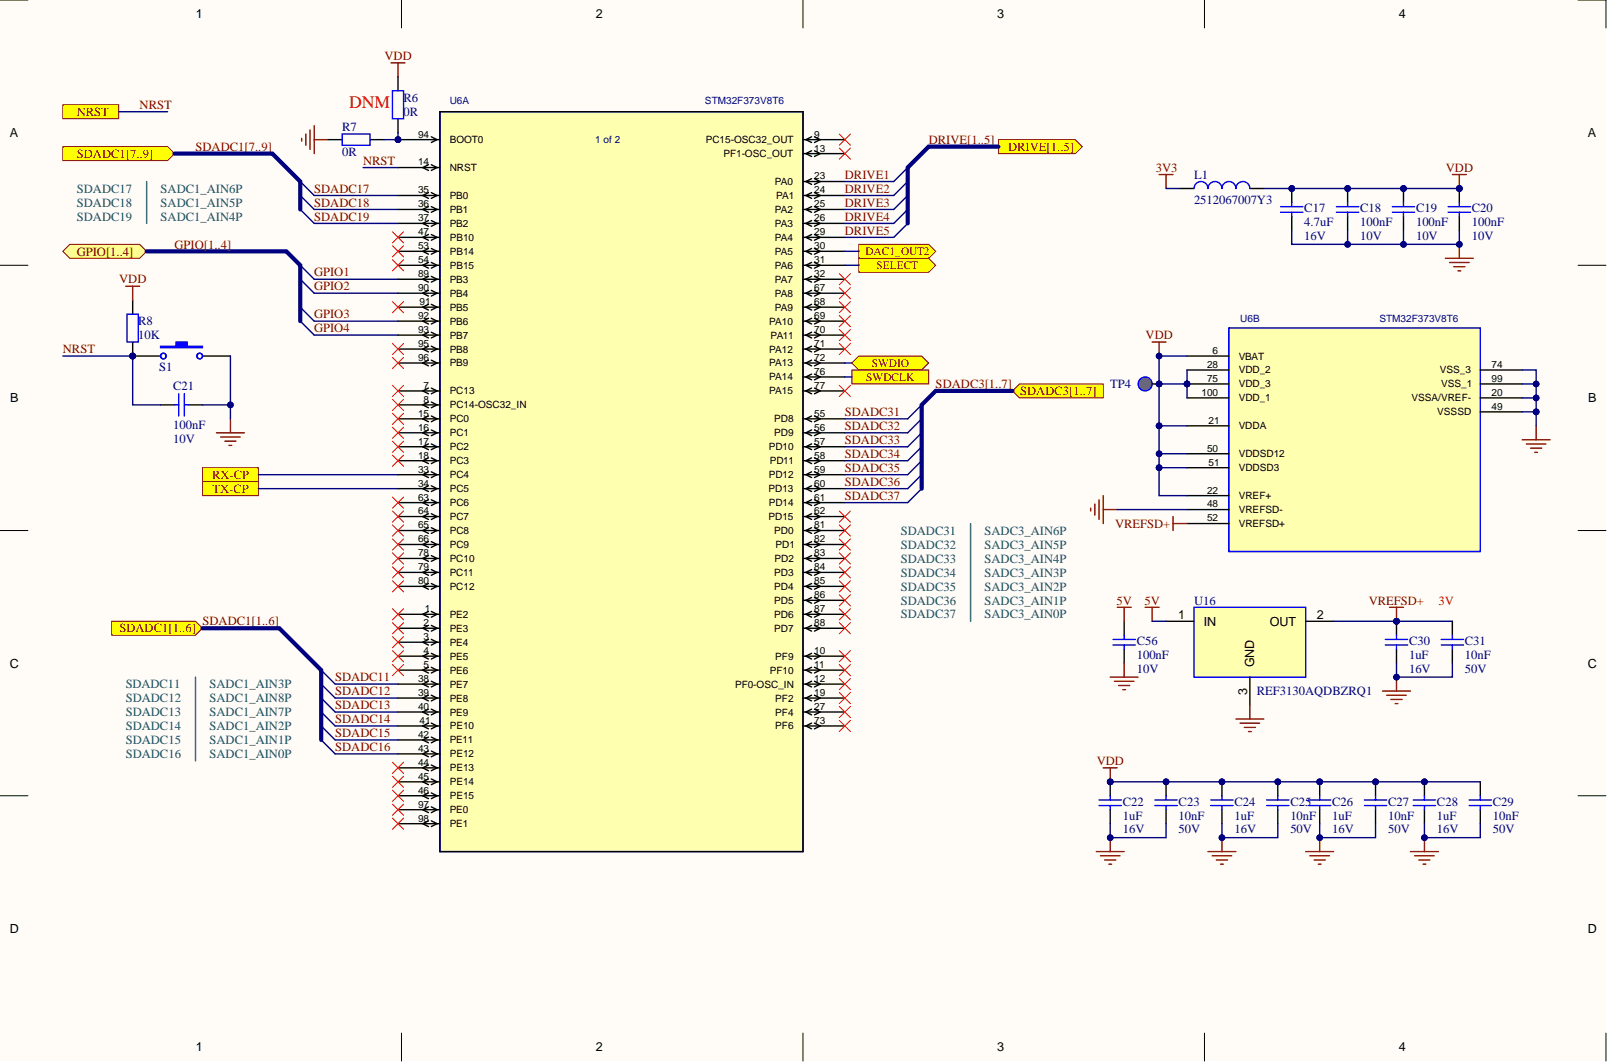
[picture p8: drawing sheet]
<svg xmlns="http://www.w3.org/2000/svg" width="292mm" height="193mm" viewBox="0 0 292 193" stroke-linecap="round" stroke-linejoin="round" font-family="sans-serif">
<defs><g id="words">
<text font-size="3.2" fill="#f00" x="63.5" y="19.6">DNM</text>
<g font-size="2.3">
<text x="35.6" y="3.3">1</text>
<text x="108.3" y="3.3">2</text>
<text x="181.3" y="3.3">3</text>
<text x="254.3" y="3.3">4</text>
<text x="1.8" y="24.9">A</text>
<text x="288.6" y="24.9">A</text>
<text x="1.9" y="73.1">B</text>
<text x="288.7" y="73.1">B</text>
<text x="214.2" y="112.4">1</text>
<text x="218.8" y="113.7">IN</text>
<text x="230.8" y="113.7">OUT</text>
<text x="239.4" y="112.4">2</text>
<text x="1.8" y="121.3">C</text>
<text x="228" y="121.3" transform="rotate(-90 228 121.3)">GND</text>
<text x="288.6" y="121.3">C</text>
<text x="226.7" y="126.2" transform="rotate(-90 226.7 126.2)">3</text>
<text x="1.8" y="169.5">D</text>
<text x="288.6" y="169.5">D</text>
<text x="35.6" y="191.1">1</text>
<text x="108.3" y="191.1">2</text>
<text x="181.3" y="191.1">3</text>
<text x="254.3" y="191.1">4</text>
</g>
<g font-size="2.3" fill="#800000">
<text x="69.9" y="10.9">VDD</text>
<text x="14" y="21.1">NRST</text>
<text x="25.4" y="19.8">NRST</text>
<text x="14" y="28.7">SDADC1[7..9]</text>
<text x="35.5" y="27.4">SDADC1[7..9]</text>
<text x="66" y="29.9">NRST</text>
<text x="168.8" y="26.1">DRIVE[1..5]</text>
<text x="183.2" y="27.4">DRIVE[1..5]</text>
<text x="57.1" y="35">SDADC17</text>
<text x="153.6" y="35">DRIVE2</text>
<text x="153.6" y="32.5">DRIVE1</text>
<text x="210.1" y="31.2">3V3</text>
<text x="262.8" y="31.2">VDD</text>
<text x="57.1" y="40.1">SDADC19</text>
<text x="57.1" y="37.6">SDADC18</text>
<text x="153.6" y="37.6">DRIVE3</text>
<text x="153.6" y="40.1">DRIVE4</text>
<text x="14" y="46.4">GPIO[1..4]</text>
<text x="31.7" y="45.2">GPIO[1..4]</text>
<text x="153.6" y="42.6">DRIVE5</text>
<text x="21.7" y="51.5">VDD</text>
<text x="57.1" y="52.8">GPIO2</text>
<text x="57.1" y="50.2">GPIO1</text>
<text x="57.1" y="57.8">GPIO3</text>
<text x="11.4" y="64.2">NRST</text>
<text x="57.1" y="60.4">GPIO4</text>
<text x="208.2" y="61.6">VDD</text>
<text x="170.1" y="70.5">SDADC3[1..7]</text>
<text x="185.4" y="71.8">SDADC3[1..7]</text>
<text x="153.6" y="75.6">SDADC31</text>
<text x="153.6" y="78.1">SDADC32</text>
<text x="153.6" y="80.7">SDADC33</text>
<text x="153.6" y="83.2">SDADC34</text>
<text x="38.5" y="87">RX-CP</text>
<text x="38.6" y="89.6">TX-CP</text>
<text x="153.6" y="85.7">SDADC35</text>
<text x="153.6" y="88.3">SDADC36</text>
<text x="153.6" y="90.8">SDADC37</text>
<text x="202.7" y="95.9">VREFSD+</text>
<text x="36.8" y="113.6">SDADC1[1..6]</text>
<text x="202.9" y="109.8">5V</text>
<text x="208" y="109.8">5V</text>
<text x="248.8" y="109.8">VREFSD+</text>
<text x="21.7" y="114.9">SDADC1[1..6]</text>
<text x="60.9" y="123.8">SDADC11</text>
<text x="60.9" y="131.4">SDADC14</text>
<text x="60.9" y="128.9">SDADC13</text>
<text x="60.9" y="126.3">SDADC12</text>
<text x="60.9" y="136.5">SDADC16</text>
<text x="60.9" y="133.9">SDADC15</text>
<text x="199.3" y="139">VDD</text>
</g>
<g font-size="2.3" fill="#000080">
<text x="62.2" y="23.9">R7</text>
<text x="73.4" y="21.1">0R</text>
<text x="73.4" y="18.5">R6</text>
<text x="62.2" y="28.4">0R</text>
<text x="217" y="32.5">L1</text>
<text x="217" y="37">2512067007Y3</text>
<text x="237.1" y="41.1">4.7uF</text>
<text x="237.1" y="38.6">C17</text>
<text x="247.2" y="41.1">100nF</text>
<text x="247.2" y="38.6">C18</text>
<text x="257.4" y="41.1">100nF</text>
<text x="257.4" y="38.6">C19</text>
<text x="267.5" y="41.1">100nF</text>
<text x="267.5" y="38.6">C20</text>
<text x="237.1" y="43.6">16V</text>
<text x="247.2" y="43.6">10V</text>
<text x="257.4" y="43.6">10V</text>
<text x="267.5" y="43.6">10V</text>
<text x="25.1" y="59.1">R8</text>
<text x="25.1" y="61.6">10K</text>
<text x="28.9" y="67.5">S1</text>
<text x="31.5" y="70.8">C21</text>
<text x="201.8" y="70.5">TP4</text>
<text x="31.5" y="77.9">100nF</text>
<text x="31.5" y="80.4">10V</text>
<text x="217" y="109.8">U16</text>
<text x="206.6" y="119.7">100nF</text>
<text x="206.6" y="117.2">C56</text>
<text x="256.1" y="119.7">1uF</text>
<text x="256.1" y="117.2">C30</text>
<text x="266.3" y="119.7">10nF</text>
<text x="266.3" y="117.2">C31</text>
<text x="206.6" y="122.3">10V</text>
<text x="256.1" y="122.3">16V</text>
<text x="266.3" y="122.3">50V</text>
<text x="228.5" y="126.3">REF3130AQDBZRQ1</text>
<text x="204.1" y="148.9">1uF</text>
<text x="204.1" y="146.4">C22</text>
<text x="214.2" y="148.9">10nF</text>
<text x="214.2" y="146.4">C23</text>
<text x="224.4" y="148.9">1uF</text>
<text x="224.4" y="146.4">C24</text>
<text x="234.5" y="148.9">10nF</text>
<text x="234.5" y="146.4">C25</text>
<text x="242.2" y="148.9">1uF</text>
<text x="242.2" y="146.4">C26</text>
<text x="252.3" y="148.9">10nF</text>
<text x="252.3" y="146.4">C27</text>
<text x="261.2" y="148.9">1uF</text>
<text x="261.2" y="146.4">C28</text>
<text x="271.4" y="148.9">10nF</text>
<text x="271.4" y="146.4">C29</text>
<text x="204.1" y="151.4">16V</text>
<text x="214.2" y="151.4">50V</text>
<text x="224.4" y="151.4">16V</text>
<text x="234.5" y="151.4">50V</text>
<text x="242.2" y="151.4">16V</text>
<text x="252.3" y="151.4">50V</text>
<text x="261.2" y="151.4">16V</text>
<text x="271.4" y="151.4">50V</text>
</g>
<g font-size="2.3" fill="#134f5c">
<text x="14" y="35">SDADC17</text>
<text x="29.2" y="35">SADC1_AIN6P</text>
<text x="14" y="37.6">SDADC18</text>
<text x="14" y="40.1">SDADC19</text>
<text x="29.2" y="37.6">SADC1_AIN5P</text>
<text x="29.2" y="40.1">SADC1_AIN4P</text>
<text x="163.7" y="97.2">SDADC31</text>
<text x="163.7" y="99.7">SDADC32</text>
<text x="179" y="97.2">SADC3_AIN6P</text>
<text x="179" y="99.7">SADC3_AIN5P</text>
<text x="163.7" y="102.2">SDADC33</text>
<text x="163.7" y="104.8">SDADC34</text>
<text x="163.7" y="107.3">SDADC35</text>
<text x="179" y="102.2">SADC3_AIN4P</text>
<text x="179" y="104.8">SADC3_AIN3P</text>
<text x="179" y="107.3">SADC3_AIN2P</text>
<text x="163.7" y="109.8">SDADC36</text>
<text x="163.7" y="112.4">SDADC37</text>
<text x="179" y="109.8">SADC3_AIN1P</text>
<text x="179" y="112.4">SADC3_AIN0P</text>
<text x="22.8" y="125.1">SDADC11</text>
<text x="38.1" y="125.1">SADC1_AIN3P</text>
<text x="22.8" y="127.6">SDADC12</text>
<text x="22.8" y="130.1">SDADC13</text>
<text x="38.1" y="127.6">SADC1_AIN8P</text>
<text x="38.1" y="130.1">SADC1_AIN7P</text>
<text x="22.8" y="132.7">SDADC14</text>
<text x="22.8" y="135.2">SDADC15</text>
<text x="22.8" y="137.7">SDADC16</text>
<text x="38.1" y="132.7">SADC1_AIN2P</text>
<text x="38.1" y="135.2">SADC1_AIN1P</text>
<text x="38.1" y="137.7">SADC1_AIN0P</text>
</g>
<text font-size="2.3" fill="#f00" x="261.5" y="109.8">3V</text>
<g font-size="2.1" fill="#800000">
<text x="157.3" y="46.3">DAC1_OUT2</text>
<text x="159.3" y="48.9">SELECT</text>
<text x="157.5" y="69.2">SWDCLK</text>
<text x="158.5" y="66.6">SWDIO</text>
</g>
<g font-size="1.8" fill="#000080">
<text x="81.7" y="18.9">U6A</text>
<text x="128.1" y="18.9">STM32F373V8T6</text>
<text x="108.2" y="26">1 of 2</text>
<text x="225.4" y="58.5">U6B</text>
<text x="250.7" y="58.5">STM32F373V8T6</text>
</g>
<g font-size="1.8">
<text x="76" y="25">94</text>
<text x="81.7" y="26">BOOT0</text>
<text x="128.3" y="26">PC15-OSC32_OUT</text>
<text x="131.5" y="28.5">PF1-OSC_OUT</text>
<text x="148" y="27.5">13</text>
<text x="148" y="25">9</text>
<text x="76" y="35.1">35</text>
<text x="76" y="30.1">14</text>
<text x="81.7" y="31.1">NRST</text>
<text x="140.8" y="33.6">PA0</text>
<text x="148" y="35.1">24</text>
<text x="148" y="32.6">23</text>
<text x="76" y="40.2">37</text>
<text x="76" y="37.7">36</text>
<text x="81.7" y="41.2">PB2</text>
<text x="81.7" y="38.7">PB1</text>
<text x="81.7" y="36.2">PB0</text>
<text x="140.8" y="41.2">PA3</text>
<text x="140.8" y="38.7">PA2</text>
<text x="141.1" y="36.2">PA1</text>
<text x="148" y="40.2">26</text>
<text x="148" y="37.7">25</text>
<text x="76" y="47.8">54</text>
<text x="76" y="45.3">53</text>
<text x="76" y="42.8">47</text>
<text x="81.7" y="46.3">PB14</text>
<text x="81.7" y="43.8">PB10</text>
<text x="140.8" y="46.3">PA5</text>
<text x="140.8" y="43.8">PA4</text>
<text x="148" y="47.8">31</text>
<text x="148" y="45.3">30</text>
<text x="148" y="42.8">29</text>
<text x="76" y="52.9">90</text>
<text x="76" y="50.4">89</text>
<text x="81.7" y="53.9">PB4</text>
<text x="81.7" y="51.4">PB3</text>
<text x="81.7" y="48.8">PB15</text>
<text x="140.8" y="53.9">PA8</text>
<text x="140.8" y="51.4">PA7</text>
<text x="140.8" y="48.8">PA6</text>
<text x="148" y="52.9">67</text>
<text x="148" y="50.4">32</text>
<text x="76" y="58">92</text>
<text x="76.2" y="55.4">91</text>
<text x="81.7" y="59">PB6</text>
<text x="81.7" y="56.4">PB5</text>
<text x="139.8" y="59">PA10</text>
<text x="140.8" y="56.4">PA9</text>
<text x="148" y="58">69</text>
<text x="148" y="55.4">68</text>
<text x="76" y="65.6">96</text>
<text x="76" y="63">95</text>
<text x="76" y="60.5">93</text>
<text x="81.7" y="64.1">PB8</text>
<text x="81.7" y="61.5">PB7</text>
<text x="139.8" y="64.1">PA12</text>
<text x="140.1" y="61.5">PA11</text>
<text x="148" y="65.6">72</text>
<text x="148" y="63">71</text>
<text x="148" y="60.5">70</text>
<text x="220.4" y="64.3">6</text>
<text x="225.2" y="65.3">VBAT</text>
<text x="77" y="70.7">7</text>
<text x="81.7" y="71.7">PC13</text>
<text x="81.7" y="66.6">PB9</text>
<text x="139.8" y="71.7">PA15</text>
<text x="139.8" y="69.1">PA14</text>
<text x="139.8" y="66.6">PA13</text>
<text x="148" y="70.7">77</text>
<text x="148" y="68.1">76</text>
<text x="218.4" y="71.9">100</text>
<text x="219.4" y="69.4">75</text>
<text x="219.4" y="66.8">28</text>
<text x="225.2" y="70.4">VDD_3</text>
<text x="225.2" y="67.9">VDD_2</text>
<text x="261.7" y="67.9">VSS_3</text>
<text x="262" y="70.4">VSS_1</text>
<text x="271.1" y="71.9">20</text>
<text x="271.1" y="69.4">99</text>
<text x="271.1" y="66.8">74</text>
<text x="76" y="75.7">15</text>
<text x="77" y="73.2">8</text>
<text x="81.7" y="76.7">PC0</text>
<text x="81.7" y="74.2">PC14-OSC32_IN</text>
<text x="140.7" y="76.7">PD8</text>
<text x="148" y="75.7">55</text>
<text x="219.7" y="77">21</text>
<text x="225.2" y="72.9">VDD_1</text>
<text x="256.5" y="72.9">VSSA/VREF-</text>
<text x="261.2" y="75.5">VSSSD</text>
<text x="271.1" y="74.5">49</text>
<text x="76" y="83.3">18</text>
<text x="76" y="80.8">17</text>
<text x="76" y="78.3">16</text>
<text x="81.7" y="81.8">PC2</text>
<text x="81.7" y="79.3">PC1</text>
<text x="139.7" y="81.8">PD10</text>
<text x="140.7" y="79.3">PD9</text>
<text x="148" y="83.3">58</text>
<text x="148" y="80.8">57</text>
<text x="148" y="78.3">56</text>
<text x="219.4" y="82.1">50</text>
<text x="225.2" y="83.1">VDDSD12</text>
<text x="225.2" y="78">VDDA</text>
<text x="76" y="88.4">34</text>
<text x="76" y="85.9">33</text>
<text x="81.7" y="89.4">PC5</text>
<text x="81.7" y="86.9">PC4</text>
<text x="81.7" y="84.4">PC3</text>
<text x="139.7" y="89.4">PD13</text>
<text x="139.7" y="86.9">PD12</text>
<text x="139.9" y="84.4">PD11</text>
<text x="148" y="88.4">60</text>
<text x="148" y="85.9">59</text>
<text x="219.4" y="89.7">22</text>
<text x="219.7" y="84.6">51</text>
<text x="225.2" y="85.6">VDDSD3</text>
<text x="76" y="93.5">64</text>
<text x="76" y="90.9">63</text>
<text x="81.7" y="94.5">PC7</text>
<text x="81.7" y="92">PC6</text>
<text x="139.7" y="94.5">PD15</text>
<text x="139.7" y="92">PD14</text>
<text x="148" y="93.5">62</text>
<text x="148" y="90.9">61</text>
<text x="219.4" y="94.8">52</text>
<text x="219.4" y="92.2">48</text>
<text x="225.2" y="95.8">VREFSD+</text>
<text x="225.2" y="93.2">VREFSD-</text>
<text x="225.2" y="90.7">VREF+</text>
<text x="76" y="101.1">78</text>
<text x="76" y="98.6">66</text>
<text x="76" y="96">65</text>
<text x="81.7" y="99.6">PC9</text>
<text x="81.7" y="97">PC8</text>
<text x="140.7" y="97">PD0</text>
<text x="141" y="99.6">PD1</text>
<text x="148" y="101.1">83</text>
<text x="148" y="98.6">82</text>
<text x="148" y="96">81</text>
<text x="76" y="106.2">80</text>
<text x="76" y="103.6">79</text>
<text x="81.7" y="107.2">PC12</text>
<text x="81.7" y="104.6">PC11</text>
<text x="81.7" y="102.1">PC10</text>
<text x="140.7" y="107.2">PD4</text>
<text x="140.7" y="104.6">PD3</text>
<text x="140.8" y="102.1">PD2</text>
<text x="148" y="106.2">85</text>
<text x="148" y="103.6">84</text>
<text x="77" y="113.8">2</text>
<text x="77.3" y="111.2">1</text>
<text x="81.7" y="112.3">PE2</text>
<text x="140.7" y="112.3">PD6</text>
<text x="140.7" y="109.7">PD5</text>
<text x="148" y="113.8">88</text>
<text x="148" y="111.2">87</text>
<text x="148" y="108.7">86</text>
<text x="77" y="118.8">4</text>
<text x="77" y="116.3">3</text>
<text x="81.7" y="119.9">PE5</text>
<text x="81.7" y="117.3">PE4</text>
<text x="81.7" y="114.8">PE3</text>
<text x="140.7" y="114.8">PD7</text>
<text x="140.9" y="119.9">PF9</text>
<text x="148" y="118.8">10</text>
<text x="76" y="123.9">38</text>
<text x="77" y="121.4">5</text>
<text x="81.7" y="124.9">PE7</text>
<text x="81.7" y="122.4">PE6</text>
<text x="133.6" y="124.9">PF0-OSC_IN</text>
<text x="139.9" y="122.4">PF10</text>
<text x="148" y="123.9">12</text>
<text x="148" y="121.4">11</text>
<text x="76" y="129">40</text>
<text x="76" y="126.5">39</text>
<text x="76.2" y="131.5">41</text>
<text x="81.7" y="130">PE9</text>
<text x="81.7" y="127.5">PE8</text>
<text x="140.9" y="130">PF4</text>
<text x="140.9" y="127.5">PF2</text>
<text x="148" y="131.5">73</text>
<text x="148" y="129">27</text>
<text x="148" y="126.5">19</text>
<text x="76" y="136.6">43</text>
<text x="76" y="134.1">42</text>
<text x="81.7" y="137.6">PE12</text>
<text x="81.7" y="135.1">PE11</text>
<text x="81.7" y="132.5">PE10</text>
<text x="140.9" y="132.5">PF6</text>
<text x="76" y="141.7">45</text>
<text x="76" y="139.1">44</text>
<text x="81.7" y="142.7">PE14</text>
<text x="81.7" y="140.2">PE13</text>
<text x="76" y="149.3">98</text>
<text x="76" y="146.8">97</text>
<text x="76" y="144.2">46</text>
<text x="81.7" y="147.8">PE0</text>
<text x="81.7" y="145.2">PE15</text>
<text x="81.7" y="150.3">PE1</text>
</g>
</g></defs>
<g fill="#fffcf8">
<path d="M0 0h291.9v192.8h-291.9z" fill-rule="evenodd"/>
<path d="M5.1 5.1h281.7v182.6h-281.7z" fill-rule="evenodd"/>
</g>
<g fill="none" stroke="#000" stroke-width=".18">
<path d="M0 0h5.1M73 0v5.1M146 0v5.1M218.9 0v5.1M286.8 0h5.1v5.1M0 48.2h5.1M286.8 48.2h5.1M0 96.4h5.1M286.8 96.4h5.1M0 144.6h5.1M286.8 144.6h5.1M73 187.7v5.1"/>
<path d="M146 187.7v5.1M218.9 187.7v5.1M291.9 187.7v5.1"/>
</g>
<circle cx="72.3" cy="25.4" r=".51" fill="#000080"/>
<circle cx="72.3" cy="25.4" r=".51" fill="none" stroke="#000080" stroke-width=".18"/>
<path d="M80 20.3h66v134.4h-66z" fill-rule="evenodd" fill="#ffffb0"/>
<path d="M80 20.3h66v134.4h-66z" fill="none" stroke="#00f" stroke-width=".25"/>
<g fill="none" stroke="#000" stroke-width=".25">
<path d="M72.3 38.1h7.7M72.3 35.5h7.7M72.3 25.4h7.7M72.3 30.4h7.7M77.9 37.5l-1.1 .6 1.1 .5M77.9 35l-1.1 .5 1.1 .5M77.9 29.9l-1.1 .5 1.1 .6M78.4 37.5l1 .6-1 .5M78.4 35l1 .5-1 .5M78.4 29.9l1 .5-1 .6M78.4 24.9l1 .5-1 .5M146 38.1h7.6"/>
<path d="M146 35.5h7.6M146 33h7.6M146 27.9h7.6M146 25.4h7.6M147.5 37.5l-1 .6 1 .5M147.5 35l-1 .5 1 .5M147.5 32.5l-1 .5 1 .5M147.5 27.4l-1 .5 1 .5M147.5 24.9l-1 .5 1 .5M148 37.5l1.1 .6-1.1 .5M148 35l1.1 .5-1.1 .5M148 32.5l1.1 .5-1.1 .5"/>
<path d="M148 27.4l1.1 .5-1.1 .5M148 24.9l1.1 .5-1.1 .5M72.3 58.4h7.7M72.3 55.8h7.7M72.3 53.3h7.7M72.3 50.7h7.7M72.3 48.2h7.7M72.3 45.7h7.7M72.3 43.1h7.7M72.3 40.6h7.7M77.9 57.8l-1.1 .6 1.1 .5M77.9 55.3l-1.1 .5 1.1 .5"/>
<path d="M77.9 52.8l-1.1 .5 1.1 .5M77.9 50.2l-1.1 .5 1.1 .6M77.9 47.7l-1.1 .5 1.1 .5M77.9 45.1l-1.1 .6 1.1 .5M77.9 42.6l-1.1 .5 1.1 .6M77.9 40.1l-1.1 .5 1.1 .5M78.4 57.8l1 .6-1 .5M78.4 55.3l1 .5-1 .5M78.4 52.8l1 .5-1 .5M78.4 50.2l1 .5-1 .6M78.4 47.7l1 .5-1 .5M78.4 45.1l1 .6-1 .5"/>
<path d="M78.4 42.6l1 .5-1 .6M78.4 40.1l1 .5-1 .5M146 58.4h7.6M146 55.8h7.6M146 53.3h7.6M146 50.7h7.6M146 48.2h7.6M146 45.7h7.6M146 43.1h7.6M146 40.6h7.6M147.5 57.8l-1 .6 1 .5M147.5 55.3l-1 .5 1 .5"/>
<path d="M147.5 52.8l-1 .5 1 .5M147.5 50.2l-1 .5 1 .6M147.5 47.7l-1 .5 1 .5M147.5 45.1l-1 .6 1 .5M147.5 42.6l-1 .5 1 .6M147.5 40.1l-1 .5 1 .5M148 57.8l1.1 .6-1.1 .5M148 55.3l1.1 .5-1.1 .5M148 52.8l1.1 .5-1.1 .5M148 50.2l1.1 .5-1.1 .6M148 47.7l1.1 .5-1.1 .5M148 45.1l1.1 .6-1.1 .5"/>
<path d="M148 42.6l1.1 .5-1.1 .6M148 40.1l1.1 .5-1.1 .5M72.3 78.6h7.7M72.3 76.1h7.7M72.3 71h7.7M72.3 66h7.7M72.3 63.4h7.7M72.3 60.9h7.7M72.3 73.6h7.7M77.9 78.1l-1.1 .5 1.1 .6M77.9 75.6l-1.1 .5 1.1 .5M77.9 73.1l-1.1 .5 1.1 .5"/>
<path d="M77.9 70.5l-1.1 .5 1.1 .6M77.9 65.4l-1.1 .6 1.1 .5M77.9 62.9l-1.1 .5 1.1 .5M77.9 60.4l-1.1 .5 1.1 .5M78.4 78.1l1 .5-1 .6M78.4 75.6l1 .5-1 .5M78.4 73.1l1 .5-1 .5M78.4 70.5l1 .5-1 .6M78.4 65.4l1 .6-1 .5M78.4 62.9l1 .5-1 .5M78.4 60.4l1 .5-1 .5M146 78.6h7.6"/>
<path d="M146 76.1h7.6M146 71h7.6M146 68.5h7.6M146 66h7.6M146 63.4h7.6M146 60.9h7.6M147.5 78.1l-1 .5 1 .6M147.5 75.6l-1 .5 1 .5M147.5 70.5l-1 .5 1 .6M147.5 68l-1 .5 1 .5M147.5 65.4l-1 .6 1 .5M147.5 62.9l-1 .5 1 .5"/>
<path d="M147.5 60.4l-1 .5 1 .5M148 78.1l1.1 .5-1.1 .6M148 75.6l1.1 .5-1.1 .5M148 70.5l1.1 .5-1.1 .6M148 68l1.1 .5-1.1 .5M148 65.4l1.1 .6-1.1 .5M148 62.9l1.1 .5-1.1 .5M148 60.4l1.1 .5-1.1 .5M72.3 98.9h7.7M72.3 96.4h7.7M72.3 93.9h7.7M72.3 91.3h7.7"/>
<path d="M72.3 88.8h7.7M72.3 86.3h7.7M72.3 83.7h7.7M72.3 81.2h7.7M77.9 85.7l-1.1 .6 1.1 .5M77.9 83.2l-1.1 .5 1.1 .5M77.9 80.7l-1.1 .5 1.1 .5M77.9 98.4l-1.1 .5 1.1 .6M77.9 95.9l-1.1 .5 1.1 .5M77.9 93.3l-1.1 .6 1.1 .5M77.9 90.8l-1.1 .5 1.1 .5M77.9 88.3l-1.1 .5 1.1 .5"/>
<path d="M78.4 98.4l1 .5-1 .6M78.4 95.9l1 .5-1 .5M78.4 93.3l1 .6-1 .5M78.4 90.8l1 .5-1 .5M78.4 88.3l1 .5-1 .5M78.4 85.7l1 .6-1 .5M78.4 83.2l1 .5-1 .5M78.4 80.7l1 .5-1 .5M146 98.9h7.6M146 96.4h7.6M146 93.9h7.6M146 91.3h7.6"/>
<path d="M146 88.8h7.6M146 86.3h7.6M146 83.7h7.6M146 81.2h7.6M147.5 98.4l-1 .5 1 .6M147.5 95.9l-1 .5 1 .5M147.5 93.3l-1 .6 1 .5M147.5 90.8l-1 .5 1 .5M147.5 88.3l-1 .5 1 .5M147.5 85.7l-1 .6 1 .5M147.5 83.2l-1 .5 1 .5M147.5 80.7l-1 .5 1 .5"/>
<path d="M148 98.4l1.1 .5-1.1 .6M148 95.9l1.1 .5-1.1 .5M148 93.3l1.1 .6-1.1 .5M148 90.8l1.1 .5-1.1 .5M148 88.3l1.1 .5-1.1 .5M148 85.7l1.1 .6-1.1 .5M148 83.2l1.1 .5-1.1 .5M148 80.7l1.1 .5-1.1 .5M72.3 119.2h7.7M72.3 114.2h7.7M72.3 111.6h7.7M72.3 106.5h7.7"/>
<path d="M72.3 104h7.7M72.3 101.5h7.7M72.3 116.7h7.7M77.9 118.7l-1.1 .5 1.1 .6M77.9 116.2l-1.1 .5 1.1 .5M77.9 113.6l-1.1 .6 1.1 .5M77.9 111.1l-1.1 .5 1.1 .5M77.9 106l-1.1 .5 1.1 .6M77.9 103.5l-1.1 .5 1.1 .5M77.9 101l-1.1 .5 1.1 .5M78.4 118.7l1 .5-1 .6M78.4 116.2l1 .5-1 .5"/>
<path d="M78.4 113.6l1 .6-1 .5M78.4 111.1l1 .5-1 .5M78.4 106l1 .5-1 .6M78.4 103.5l1 .5-1 .5M78.4 101l1 .5-1 .5M146 119.2h7.6M146 114.2h7.6M146 111.6h7.6M146 109.1h7.6M146 106.5h7.6M146 104h7.6M146 101.5h7.6"/>
<path d="M147.5 118.7l-1 .5 1 .6M147.5 113.6l-1 .6 1 .5M147.5 111.1l-1 .5 1 .5M147.5 108.6l-1 .5 1 .5M147.5 106l-1 .5 1 .6M147.5 103.5l-1 .5 1 .5M147.5 101l-1 .5 1 .5M148 118.7l1.1 .5-1.1 .6M148 113.6l1.1 .6-1.1 .5M148 111.1l1.1 .5-1.1 .5M148 108.6l1.1 .5-1.1 .5M148 106l1.1 .5-1.1 .6"/>
<path d="M148 103.5l1.1 .5-1.1 .5M148 101l1.1 .5-1.1 .5M72.3 131.9h7.7M72.3 129.4h7.7M72.3 126.8h7.7M72.3 124.3h7.7M72.3 121.8h7.7M72.3 139.5h7.7M72.3 137h7.7M72.3 134.4h7.7M77.9 139l-1.1 .5 1.1 .5M77.9 136.5l-1.1 .5 1.1 .5"/>
<path d="M77.9 133.9l-1.1 .5 1.1 .6M77.9 131.4l-1.1 .5 1.1 .5M77.9 128.9l-1.1 .5 1.1 .5M77.9 126.3l-1.1 .5 1.1 .6M77.9 123.8l-1.1 .5 1.1 .5M77.9 121.2l-1.1 .6 1.1 .5M78.4 139l1 .5-1 .5M78.4 136.5l1 .5-1 .5M78.4 133.9l1 .5-1 .6M78.4 131.4l1 .5-1 .5M78.4 128.9l1 .5-1 .5M78.4 126.3l1 .5-1 .6"/>
<path d="M78.4 123.8l1 .5-1 .5M78.4 121.2l1 .6-1 .5M146 131.9h7.6M146 129.4h7.6M146 126.8h7.6M146 124.3h7.6M146 121.8h7.6M147.5 131.4l-1 .5 1 .5M147.5 128.9l-1 .5 1 .5M147.5 126.3l-1 .5 1 .6M147.5 123.8l-1 .5 1 .5M147.5 121.2l-1 .6 1 .5"/>
<path d="M148 131.4l1.1 .5-1.1 .5M148 128.9l1.1 .5-1.1 .5M148 126.3l1.1 .5-1.1 .6M148 123.8l1.1 .5-1.1 .5M148 121.2l1.1 .6-1.1 .5M72.3 149.7h7.7M72.3 147.1h7.7M72.3 144.6h7.7M72.3 142.1h7.7M77.9 149.2l-1.1 .5 1.1 .5M77.9 146.6l-1.1 .5 1.1 .6M77.9 144.1l-1.1 .5 1.1 .5"/>
<path d="M77.9 141.5l-1.1 .6 1.1 .5M78.4 149.2l1 .5-1 .5M78.4 146.6l1 .5-1 .6M78.4 144.1l1 .5-1 .5M78.4 141.5l1 .6-1 .5"/>
</g>
<circle cx="72.3" cy="25.4" r=".51" fill="#000080"/>
<circle cx="72.3" cy="25.4" r=".51" fill="none" stroke="#000080" stroke-width=".18"/>
<path d="M80 20.3h66v134.4h-66z" fill="none" stroke="#000" stroke-width=".25"/>
<circle cx="215.8" cy="69.8" r=".51" fill="#000080"/>
<circle cx="215.8" cy="69.8" r=".51" fill="none" stroke="#000080" stroke-width=".18"/>
<path d="M223.4 59.6h45.7v40.6h-45.7z" fill="none" stroke="#000" stroke-width=".25"/>
<path d="M223.4 59.6h45.7v40.6h-45.7z" fill-rule="evenodd" fill="#ffffb0"/>
<path d="M223.4 59.6h45.7v40.6h-45.7z" fill="none" stroke="#00f" stroke-width=".25"/>
<path d="M215.8 72.3h7.6M215.8 69.8h7.6M215.8 77.4h7.6M269.1 74.8h7.6M269.1 72.3h7.6M269.1 69.8h7.6M269.1 67.2h7.6M215.8 95.1h7.6M215.8 92.6h7.6M215.8 90.1h7.6M215.8 85h7.6M215.8 82.4h7.6" fill="none" stroke="#000" stroke-width=".25"/>
<circle cx="215.8" cy="69.8" r=".51" fill="#000080"/>
<circle cx="215.8" cy="69.8" r=".51" fill="none" stroke="#000080" stroke-width=".18"/>
<path d="M215.8 67.2h7.6M215.8 64.7h7.6" fill="none" stroke="#000" stroke-width=".25"/>
<path d="M209.4 62.2h2.6M210.7 62.2v2.5" fill="none" stroke="#800000" stroke-width=".25"/>
<circle cx="210.7" cy="64.7" r=".51" fill="#000080"/>
<circle cx="210.7" cy="64.7" r=".51" fill="none" stroke="#000080" stroke-width=".18"/>
<circle cx="245" cy="34.3" r=".51" fill="#000080"/>
<circle cx="245" cy="34.3" r=".51" fill="none" stroke="#000080" stroke-width=".18"/>
<path d="M245 34.3v2.5M245 39.3v2.6" fill="none" stroke="#000" stroke-width=".25"/>
<circle cx="245" cy="34.3" r=".51" fill="#000080"/>
<circle cx="245" cy="34.3" r=".51" fill="none" stroke="#000080" stroke-width=".18"/>
<path d="M242.9 37.6h4.1M242.9 38.6h4.1M245 36.8v.8M245 38.6v.7" fill="none" stroke="#00f" stroke-width=".25"/>
<circle cx="255.1" cy="34.3" r=".51" fill="#000080"/>
<circle cx="255.1" cy="34.3" r=".51" fill="none" stroke="#000080" stroke-width=".18"/>
<path d="M255.1 34.3v2.5M255.1 39.3v2.6" fill="none" stroke="#000" stroke-width=".25"/>
<circle cx="255.1" cy="34.3" r=".51" fill="#000080"/>
<circle cx="255.1" cy="34.3" r=".51" fill="none" stroke="#000080" stroke-width=".18"/>
<path d="M253.1 37.6h4M253.1 38.6h4M255.1 36.8v.8M255.1 38.6v.7" fill="none" stroke="#00f" stroke-width=".25"/>
<circle cx="265.3" cy="34.3" r=".51" fill="#000080"/>
<circle cx="265.3" cy="34.3" r=".51" fill="none" stroke="#000080" stroke-width=".18"/>
<path d="M265.3 34.3v2.5M265.3 39.3v2.6" fill="none" stroke="#000" stroke-width=".25"/>
<circle cx="265.3" cy="34.3" r=".51" fill="#000080"/>
<circle cx="265.3" cy="34.3" r=".51" fill="none" stroke="#000080" stroke-width=".18"/>
<path d="M263.2 37.6h4.1M263.2 38.6h4.1M265.3 36.8v.8M265.3 38.6v.7M262 116.2h4M262 117.2h4M264 115.4v.8M264 117.2v.8" fill="none" stroke="#00f" stroke-width=".25"/>
<path d="M264 112.9v2.5M264 118v2.5" fill="none" stroke="#000" stroke-width=".25"/>
<circle cx="253.8" cy="112.9" r=".51" fill="#000080"/>
<circle cx="253.8" cy="112.9" r=".51" fill="none" stroke="#000080" stroke-width=".18"/>
<path d="M253.8 112.9v2.5M253.8 118v2.5" fill="none" stroke="#000" stroke-width=".25"/>
<circle cx="253.8" cy="112.9" r=".51" fill="#000080"/>
<circle cx="253.8" cy="112.9" r=".51" fill="none" stroke="#000080" stroke-width=".18"/>
<path d="M251.8 116.2h4.1M251.8 117.2h4.1M253.8 115.4v.8M253.8 117.2v.8" fill="none" stroke="#00f" stroke-width=".25"/>
<circle cx="232.3" cy="142.1" r=".51" fill="#000080"/>
<circle cx="232.3" cy="142.1" r=".51" fill="none" stroke="#000080" stroke-width=".18"/>
<path d="M232.3 142.1v2.5M232.3 147.1v2.6" fill="none" stroke="#000" stroke-width=".25"/>
<circle cx="232.3" cy="142.1" r=".51" fill="#000080"/>
<circle cx="232.3" cy="142.1" r=".51" fill="none" stroke="#000080" stroke-width=".18"/>
<path d="M230.2 145.4h4.1M230.2 146.4h4.1M232.3 144.6v.8M232.3 146.4v.7" fill="none" stroke="#00f" stroke-width=".25"/>
<circle cx="222.1" cy="142.1" r=".51" fill="#000080"/>
<circle cx="222.1" cy="142.1" r=".51" fill="none" stroke="#000080" stroke-width=".18"/>
<path d="M222.1 142.1v2.5M222.1 147.1v2.6" fill="none" stroke="#000" stroke-width=".25"/>
<circle cx="222.1" cy="142.1" r=".51" fill="#000080"/>
<circle cx="222.1" cy="142.1" r=".51" fill="none" stroke="#000080" stroke-width=".18"/>
<path d="M220.1 145.4h4M220.1 146.4h4M222.1 144.6v.8M222.1 146.4v.7" fill="none" stroke="#00f" stroke-width=".25"/>
<circle cx="250" cy="142.1" r=".51" fill="#000080"/>
<circle cx="250" cy="142.1" r=".51" fill="none" stroke="#000080" stroke-width=".18"/>
<path d="M250 142.1v2.5M250 147.1v2.6" fill="none" stroke="#000" stroke-width=".25"/>
<circle cx="250" cy="142.1" r=".51" fill="#000080"/>
<circle cx="250" cy="142.1" r=".51" fill="none" stroke="#000080" stroke-width=".18"/>
<path d="M248 145.4h4.1M248 146.4h4.1M250 144.6v.8M250 146.4v.7" fill="none" stroke="#00f" stroke-width=".25"/>
<circle cx="239.9" cy="142.1" r=".51" fill="#000080"/>
<circle cx="239.9" cy="142.1" r=".51" fill="none" stroke="#000080" stroke-width=".18"/>
<path d="M239.9 142.1v2.5M239.9 147.1v2.6" fill="none" stroke="#000" stroke-width=".25"/>
<circle cx="239.9" cy="142.1" r=".51" fill="#000080"/>
<circle cx="239.9" cy="142.1" r=".51" fill="none" stroke="#000080" stroke-width=".18"/>
<path d="M237.8 145.4h4.1M237.8 146.4h4.1M239.9 144.6v.8M239.9 146.4v.7M267 145.4h4.1M267 146.4h4.1M269.1 144.6v.8M269.1 146.4v.7" fill="none" stroke="#00f" stroke-width=".25"/>
<path d="M269.1 142.1v2.5M269.1 147.1v2.6" fill="none" stroke="#000" stroke-width=".25"/>
<circle cx="258.9" cy="142.1" r=".51" fill="#000080"/>
<circle cx="258.9" cy="142.1" r=".51" fill="none" stroke="#000080" stroke-width=".18"/>
<path d="M258.9 142.1v2.5M258.9 147.1v2.6" fill="none" stroke="#000" stroke-width=".25"/>
<circle cx="258.9" cy="142.1" r=".51" fill="#000080"/>
<circle cx="258.9" cy="142.1" r=".51" fill="none" stroke="#000080" stroke-width=".18"/>
<path d="M256.9 145.4h4M256.9 146.4h4M258.9 144.6v.8M258.9 146.4v.7" fill="none" stroke="#00f" stroke-width=".25"/>
<circle cx="212" cy="142.1" r=".51" fill="#000080"/>
<circle cx="212" cy="142.1" r=".51" fill="none" stroke="#000080" stroke-width=".18"/>
<path d="M212 142.1v2.5M212 147.1v2.6" fill="none" stroke="#000" stroke-width=".25"/>
<circle cx="212" cy="142.1" r=".51" fill="#000080"/>
<circle cx="212" cy="142.1" r=".51" fill="none" stroke="#000080" stroke-width=".18"/>
<path d="M209.9 145.4h4.1M209.9 146.4h4.1M212 144.6v.8M212 146.4v.7" fill="none" stroke="#00f" stroke-width=".25"/>
<circle cx="201.8" cy="142.1" r=".51" fill="#000080"/>
<circle cx="201.8" cy="142.1" r=".51" fill="none" stroke="#000080" stroke-width=".18"/>
<path d="M201.8 142.1v2.5M201.8 147.1v2.6" fill="none" stroke="#000" stroke-width=".25"/>
<circle cx="201.8" cy="142.1" r=".51" fill="#000080"/>
<circle cx="201.8" cy="142.1" r=".51" fill="none" stroke="#000080" stroke-width=".18"/>
<path d="M199.8 145.4h4M199.8 146.4h4M201.8 144.6v.8M201.8 146.4v.7" fill="none" stroke="#00f" stroke-width=".25"/>
<path d="M200.5 139.5h2.6M201.8 139.5v2.6" fill="none" stroke="#800000" stroke-width=".25"/>
<circle cx="201.8" cy="142.1" r=".51" fill="#000080"/>
<circle cx="201.8" cy="142.1" r=".51" fill="none" stroke="#000080" stroke-width=".18"/>
<path d="M214.5 34.3h2.5M227.2 34.3h2.5" fill="none" stroke="#000" stroke-width=".25"/>
<path d="M217 34.3a1.27 1.27 0 0 1 1.3-1.3 1.27 1.27 0 0 1 1.3 1.3 1.27 1.27 0 0 1 1.2-1.3 1.27 1.27 0 0 1 1.3 1.3 1.27 1.27 0 0 1 1.3-1.3 1.27 1.27 0 0 1 1.2 1.3 1.27 1.27 0 0 1 1.3-1.3 1.27 1.27 0 0 1 1.3 1.3" fill="none" stroke="#00f" stroke-width=".25"/>
<path d="M264 31.7h2.5M265.3 31.7v2.6" fill="none" stroke="#800000" stroke-width=".25"/>
<circle cx="265.3" cy="34.3" r=".51" fill="#000080"/>
<circle cx="265.3" cy="34.3" r=".51" fill="none" stroke="#000080" stroke-width=".18"/>
<circle cx="210.7" cy="69.8" r=".51" fill="#000080"/>
<circle cx="210.7" cy="69.8" r=".51" fill="none" stroke="#000080" stroke-width=".18"/>
<circle cx="208.1" cy="69.8" r="1.27" fill="#707070"/>
<circle cx="208.1" cy="69.8" r="1.27" fill="none" stroke="#00f" stroke-width=".25"/>
<path d="M209.4 69.8h1.3" fill="none" stroke="#000" stroke-width=".25"/>
<circle cx="210.7" cy="69.8" r=".51" fill="#000080"/>
<circle cx="210.7" cy="69.8" r=".51" fill="none" stroke="#000080" stroke-width=".18"/>
<g fill="none" stroke="#f00" stroke-width=".18">
<path d="M152.6 24.4l2 2M152.6 26.9l2 2M154.6 24.4l-2 2M154.6 26.9l-2 2M71.3 42.1l2.1 2M71.3 44.7l2.1 2M71.3 47.2l2.1 2M71.3 54.8l2.1 2M73.4 42.1l-2.1 2M73.4 44.7l-2.1 2M73.4 47.2l-2.1 2M73.4 54.8l-2.1 2"/>
<path d="M152.6 49.7l2 2.1M152.6 52.3l2 2M152.6 59.9l2 2M154.6 49.7l-2 2.1M154.6 52.3l-2 2M154.6 59.9l-2 2M71.3 70l2.1 2M71.3 72.6l2.1 2M71.3 75.1l2.1 2M71.3 77.6l2.1 2.1M71.3 62.4l2.1 2M71.3 64.9l2.1 2.1"/>
<path d="M73.4 70l-2.1 2M73.4 72.6l-2.1 2M73.4 75.1l-2.1 2M73.4 77.6l-2.1 2.1M73.4 62.4l-2.1 2M73.4 64.9l-2.1 2.1M152.6 62.4l2 2M152.6 70l2 2M154.6 62.4l-2 2M154.6 70l-2 2M71.3 97.9l2.1 2.1M71.3 95.4l2.1 2"/>
<path d="M71.3 92.8l2.1 2.1M71.3 90.3l2.1 2M71.3 80.2l2.1 2M71.3 82.7l2.1 2M73.4 97.9l-2.1 2.1M73.4 95.4l-2.1 2M73.4 92.8l-2.1 2.1M73.4 90.3l-2.1 2M73.4 80.2l-2.1 2M73.4 82.7l-2.1 2M152.6 92.8l2 2.1M152.6 95.4l2 2"/>
<path d="M152.6 97.9l2 2.1M154.6 92.8l-2 2.1M154.6 95.4l-2 2M154.6 97.9l-2 2.1M71.3 118.2l2.1 2M71.3 115.7l2.1 2M71.3 113.1l2.1 2.1M71.3 110.6l2.1 2M71.3 105.5l2.1 2.1M71.3 103l2.1 2M71.3 100.5l2.1 2M73.4 118.2l-2.1 2"/>
<path d="M73.4 115.7l-2.1 2M73.4 113.1l-2.1 2.1M73.4 110.6l-2.1 2M73.4 105.5l-2.1 2.1M73.4 103l-2.1 2M73.4 100.5l-2.1 2M152.6 100.5l2 2M152.6 103l2 2M152.6 105.5l2 2.1M152.6 108.1l2 2M152.6 110.6l2 2M152.6 113.1l2 2.1"/>
<path d="M152.6 118.2l2 2M154.6 100.5l-2 2M154.6 103l-2 2M154.6 105.5l-2 2.1M154.6 108.1l-2 2M154.6 110.6l-2 2M154.6 113.1l-2 2.1M154.6 118.2l-2 2M71.3 138.5l2.1 2M71.3 120.8l2.1 2M73.4 138.5l-2.1 2M73.4 120.8l-2.1 2"/>
<path d="M152.6 120.8l2 2M152.6 123.3l2 2M152.6 125.8l2 2.1M152.6 128.4l2 2M152.6 130.9l2 2M154.6 120.8l-2 2M154.6 123.3l-2 2M154.6 125.8l-2 2.1M154.6 128.4l-2 2M154.6 130.9l-2 2M71.3 148.7l2.1 2M71.3 146.1l2.1 2"/>
<path d="M71.3 143.6l2.1 2M71.3 141l2.1 2.1M73.4 148.7l-2.1 2M73.4 146.1l-2.1 2M73.4 143.6l-2.1 2M73.4 141l-2.1 2.1"/>
</g>
<path d="M210.7 31.7h2.5M212 31.7v2.6" fill="none" stroke="#800000" stroke-width=".25"/>
<circle cx="234.8" cy="34.3" r=".51" fill="#000080"/>
<circle cx="234.8" cy="34.3" r=".51" fill="none" stroke="#000080" stroke-width=".18"/>
<path d="M234.8 34.3v2.5" fill="none" stroke="#000" stroke-width=".25"/>
<circle cx="234.8" cy="34.3" r=".51" fill="#000080"/>
<circle cx="234.8" cy="34.3" r=".51" fill="none" stroke="#000080" stroke-width=".18"/>
<path d="M234.8 39.3v2.6" fill="none" stroke="#000" stroke-width=".25"/>
<path d="M232.8 38.6h4M232.8 37.6h4M234.8 36.8v.8M234.8 38.6v.7" fill="none" stroke="#00f" stroke-width=".25"/>
<path d="M165 30.4l-2.5 2.6M165 33l-2.5 2.5M165 35.5l-2.5 2.6M165 38.1l-2.5 2.5M165 40.6l-2.5 2.5M167.5 73.6l-2.5 2.5M167.5 76.1l-2.5 2.5M167.5 78.6l-2.5 2.6M167.5 81.2l-2.5 2.5M167.5 83.7l-2.5 2.6M167.5 86.3l-2.5 2.5M167.5 88.8l-2.5 2.5" fill="none" stroke="#000080" stroke-width=".25"/>
<path d="M184 71l1.3-1.2h15.2v2.5h-15.2z" fill-rule="evenodd" fill="#ff0"/>
<path d="M184 71l1.3-1.2h15.2v2.5h-15.2z" fill="none" stroke="#800000" stroke-width=".18"/>
<path d="M58.4 121.8l2.5 2.5M58.4 124.3l2.5 2.5M58.4 126.8l2.5 2.6M58.4 129.4l2.5 2.5M58.4 131.9l2.5 2.5M58.4 134.4l2.5 2.6" fill="none" stroke="#000080" stroke-width=".25"/>
<path d="M20.3 112.9h15.2l1.3 1.3-1.3 1.2h-15.2z" fill-rule="evenodd" fill="#ff0"/>
<path d="M20.3 112.9h15.2l1.3 1.3-1.3 1.2h-15.2z" fill="none" stroke="#800000" stroke-width=".18"/>
<path d="M11.4 26.6h19.1l1.2 1.3-1.2 1.3h-19.1z" fill-rule="evenodd" fill="#ff0"/>
<path d="M11.4 26.6h19.1l1.2 1.3-1.2 1.3h-19.1z" fill="none" stroke="#800000" stroke-width=".18"/>
<path d="M54.6 33l2.5 2.5M54.6 35.5l2.5 2.6M54.6 38.1l2.5 2.5" fill="none" stroke="#000080" stroke-width=".25"/>
<path d="M156.1 44.4h12.7l1.3 1.3-1.3 1.2h-12.7z" fill-rule="evenodd" fill="#ff0"/>
<path d="M156.1 44.4h12.7l1.3 1.3-1.3 1.2h-12.7z" fill="none" stroke="#800000" stroke-width=".18"/>
<path d="M156.1 46.9h12.7l1.3 1.3-1.3 1.3h-12.7z" fill-rule="evenodd" fill="#ff0"/>
<path d="M156.1 46.9h12.7l1.3 1.3-1.3 1.3h-12.7z" fill="none" stroke="#800000" stroke-width=".18"/>
<path d="M152.6 57.3l2 2.1M152.6 54.8l2 2M154.6 57.3l-2 2.1M154.6 54.8l-2 2" fill="none" stroke="#f00" stroke-width=".18"/>
<path d="M181.5 25.4h14l1.2 1.2-1.2 1.3h-14z" fill-rule="evenodd" fill="#ff0"/>
<path d="M181.5 25.4h14l1.2 1.2-1.2 1.3h-14z" fill="none" stroke="#800000" stroke-width=".18"/>
<path d="M71.1 11.4h2.5M72.3 11.4v2.6M54.8 25.1v.5M55.6 24.4v2M56.4 23.6v3.5M57.1 22.8v5.1M57.1 25.4h2.6" fill="none" stroke="#800000" stroke-width=".25"/>
<path d="M72.3 14v2.5M59.7 25.4h2.5M67.3 25.4h2.5M72.3 21.6v2.5" fill="none" stroke="#000" stroke-width=".25"/>
<path d="M71.3 16.5h2.1v5.1h-2.1zM62.2 24.4h5.1v2h-5.1z" fill="none" stroke="#00f" stroke-width=".25"/>
<path d="M36.8 85h10.2v2.5h-10.2z" fill-rule="evenodd" fill="#ff0"/>
<path d="M36.8 85h10.2v2.5h-10.2z" fill="none" stroke="#800000" stroke-width=".18"/>
<path d="M36.8 87.5h10.2v2.6h-10.2z" fill-rule="evenodd" fill="#ff0"/>
<path d="M36.8 87.5h10.2v2.6h-10.2z" fill="none" stroke="#800000" stroke-width=".18"/>
<path d="M26.7 33v7.6M35.5 123v15.3" fill="none" stroke="#134f5c" stroke-width=".25"/>
<circle cx="24.1" cy="64.7" r=".51" fill="#000080"/>
<circle cx="24.1" cy="64.7" r=".51" fill="none" stroke="#000080" stroke-width=".18"/>
<path d="M24.1 64.7h5.1" fill="none" stroke="#000" stroke-width=".25"/>
<circle cx="24.1" cy="64.7" r=".51" fill="#000080"/>
<circle cx="24.1" cy="64.7" r=".51" fill="none" stroke="#000080" stroke-width=".18"/>
<path d="M36.8 64.7h5.1" fill="none" stroke="#000" stroke-width=".25"/>
<path d="M29.2 62.9h2.8v-.7h2v.7h2.8v.3h-7.6z" fill-rule="evenodd" fill="#00f"/>
<g fill="none" stroke="#00f" stroke-width=".25">
<path d="M29.2 62.9h2.8v-.7h2v.7h2.8v.3h-7.6z"/>
<circle cx="29.7" cy="64.7" r=".51"/>
<circle cx="36.3" cy="64.7" r=".51"/>
</g>
<path d="M39.3 78.6h5.1M40.1 79.4h3.6M41.9 76.1v2.5M40.9 80.2h2M41.6 80.9h.5" fill="none" stroke="#800000" stroke-width=".25"/>
<circle cx="24.1" cy="64.7" r=".51" fill="#000080"/>
<circle cx="24.1" cy="64.7" r=".51" fill="none" stroke="#000080" stroke-width=".18"/>
<path d="M24.1 62.2v2.5" fill="none" stroke="#000" stroke-width=".25"/>
<circle cx="24.1" cy="64.7" r=".51" fill="#000080"/>
<circle cx="24.1" cy="64.7" r=".51" fill="none" stroke="#000080" stroke-width=".18"/>
<path d="M24.1 54.5v2.6M29.2 73.6h2.5M34.3 73.6h2.5" fill="none" stroke="#000" stroke-width=".25"/>
<path d="M23.1 57.1h2v5.1h-2zM31.7 73.6h.8M32.5 71.5v4.1M33.5 71.5v4.1M33.5 73.6h.8" fill="none" stroke="#00f" stroke-width=".25"/>
<path d="M22.8 52h2.6M24.1 52v2.5" fill="none" stroke="#800000" stroke-width=".25"/>
<path d="M176.4 95.1v17.8" fill="none" stroke="#134f5c" stroke-width=".25"/>
<path d="M217 110.4h20.3v12.6h-20.3z" fill-rule="evenodd" fill="#ffffb0"/>
<path d="M217 110.4h20.3v12.6h-20.3z" fill="none" stroke="#00f" stroke-width=".25"/>
<path d="M212 112.9h5M237.3 112.9h5.1M227.2 123v5.1" fill="none" stroke="#000" stroke-width=".25"/>
<path d="M208.1 110.4h2.6M209.4 110.4v2.5M252.6 110.4h2.5M253.8 110.4v2.5" fill="none" stroke="#800000" stroke-width=".25"/>
<circle cx="253.8" cy="112.9" r=".51" fill="#000080"/>
<circle cx="253.8" cy="112.9" r=".51" fill="none" stroke="#000080" stroke-width=".18"/>
<g fill="none" stroke="#800000" stroke-width=".25">
<path d="M213.2 93.9v2.5M213.2 95.1h2.6M203.1 110.4h2.5M204.3 110.4v2.5M201.8 123h5.1M202.6 123.8h3.5M203.3 124.6h2.1M204.1 125.3h.5M204.3 120.5v2.5M224.6 130.6h5.1M225.4 131.4h3.6M226.2 132.2h2"/>
<path d="M226.9 132.9h.5M227.2 128.1v2.5M199.3 154.7h5M200 155.5h3.6M200.8 156.3h2M201.5 157h.6M201.8 152.2v2.5"/>
</g>
<path d="M204.3 112.9v2.5M204.3 118v2.5" fill="none" stroke="#000" stroke-width=".25"/>
<path d="M202.3 116.2h4.1M202.3 117.2h4.1M204.3 115.4v.8M204.3 117.2v.8" fill="none" stroke="#00f" stroke-width=".25"/>
<circle cx="201.8" cy="152.2" r=".51" fill="#000080"/>
<circle cx="201.8" cy="152.2" r=".51" fill="none" stroke="#000080" stroke-width=".18"/>
<path d="M219.6 154.7h5M220.3 155.5h3.6M221.1 156.3h2M221.9 157h.5M222.1 152.2v2.5" fill="none" stroke="#800000" stroke-width=".25"/>
<circle cx="222.1" cy="152.2" r=".51" fill="#000080"/>
<circle cx="222.1" cy="152.2" r=".51" fill="none" stroke="#000080" stroke-width=".18"/>
<path d="M237.3 154.7h5.1M238.1 155.5h3.6M238.9 156.3h2M239.6 157h.5M239.9 152.2v2.5" fill="none" stroke="#800000" stroke-width=".25"/>
<circle cx="239.9" cy="152.2" r=".51" fill="#000080"/>
<circle cx="239.9" cy="152.2" r=".51" fill="none" stroke="#000080" stroke-width=".18"/>
<path d="M256.4 154.7h5.1M257.1 155.5h3.6M257.9 156.3h2M258.7 157h.5M258.9 152.2v2.5" fill="none" stroke="#800000" stroke-width=".25"/>
<circle cx="258.9" cy="152.2" r=".51" fill="#000080"/>
<circle cx="258.9" cy="152.2" r=".51" fill="none" stroke="#000080" stroke-width=".18"/>
<path d="M251.3 125.6h5.1M252.1 126.3h3.5M252.8 127.1h2.1M253.6 127.9h.5M253.8 123v2.6" fill="none" stroke="#800000" stroke-width=".25"/>
<circle cx="253.8" cy="123" r=".51" fill="#000080"/>
<circle cx="253.8" cy="123" r=".51" fill="none" stroke="#000080" stroke-width=".18"/>
<g fill="none" stroke="#800000" stroke-width=".25">
<path d="M262.7 46.9h5.1M263.5 47.7h3.5M264.2 48.5h2.1M265 49.2h.5M265.3 44.4v2.5M276.7 79.9h5.1M279.2 77.4v2.5M198.2 92.3v.5M199 91.6v2M199.8 90.8v3.6M200.5 90.1v5M200.5 92.6h2.6"/>
<path d="M277.4 80.7h3.6M278.2 81.4h2M279 82.2h.5"/>
</g>
<circle cx="265.3" cy="44.4" r=".51" fill="#000080"/>
<circle cx="265.3" cy="44.4" r=".51" fill="none" stroke="#000080" stroke-width=".18"/>
<path d="M154.8 66l1.3-1.3h11.4l1.3 1.3-1.3 1.2h-11.4z" fill-rule="evenodd" fill="#ff0"/>
<path d="M154.8 66l1.3-1.3h11.4l1.3 1.3-1.3 1.2h-11.4z" fill="none" stroke="#800000" stroke-width=".18"/>
<path d="M154.8 67.2h14v2.6h-14z" fill-rule="evenodd" fill="#ff0"/>
<path d="M154.8 67.2h14v2.6h-14z" fill="none" stroke="#800000" stroke-width=".18"/>
<path d="M11.4 19h10.2v2.6h-10.2z" fill-rule="evenodd" fill="#ff0"/>
<path d="M11.4 19h10.2v2.6h-10.2z" fill="none" stroke="#800000" stroke-width=".18"/>
<path d="M54.6 58.4l2.5 2.5M54.6 55.8l2.5 2.6M54.6 50.7l2.5 2.6M54.6 48.2l2.5 2.5" fill="none" stroke="#000080" stroke-width=".25"/>
<path d="M11.4 45.7l1.3-1.3h12.7l1.3 1.3-1.3 1.2h-12.7z" fill-rule="evenodd" fill="#ffff80"/>
<path d="M11.4 45.7l1.3-1.3h12.7l1.3 1.3-1.3 1.2h-12.7z" fill="none" stroke="#800000" stroke-width=".18"/>
<path d="M279.2 74.8v2.6" fill="none" stroke="#000080" stroke-width=".25"/>
<circle cx="279.2" cy="74.8" r=".51" fill="#000080"/>
<circle cx="279.2" cy="74.8" r=".51" fill="none" stroke="#000080" stroke-width=".18"/>
<path d="M184 71h-13.9l-2.6 2.6v15.2" fill="none" stroke="#000080" stroke-width=".76"/>
<path d="M11.4 64.7h12.7" fill="none" stroke="#000080" stroke-width=".25"/>
<circle cx="24.1" cy="64.7" r=".51" fill="#000080"/>
<circle cx="24.1" cy="64.7" r=".51" fill="none" stroke="#000080" stroke-width=".18"/>
<path d="M21.6 20.3h8.9M24.1 64.7v8.9h5.1" fill="none" stroke="#000080" stroke-width=".25"/>
<circle cx="24.1" cy="64.7" r=".51" fill="#000080"/>
<circle cx="24.1" cy="64.7" r=".51" fill="none" stroke="#000080" stroke-width=".18"/>
<path d="M36.8 73.6h5.1" fill="none" stroke="#000080" stroke-width=".25"/>
<circle cx="41.9" cy="73.6" r=".51" fill="#000080"/>
<circle cx="41.9" cy="73.6" r=".51" fill="none" stroke="#000080" stroke-width=".18"/>
<g fill="none" stroke="#000080" stroke-width=".25">
<path d="M57.1 38.1h15.2M57.1 35.5h15.2M66 30.4h6.3M69.8 25.4h2.5M57.1 58.4h15.2M57.1 53.3h15.2M57.1 50.7h15.2M57.1 40.6h15.2M57.1 60.9h15.2M47 88.8h25.3M47 86.3h25.3M60.9 137h11.4"/>
<path d="M60.9 134.4h11.4M60.9 131.9h11.4M60.9 129.4h11.4M60.9 126.8h11.4M60.9 124.3h11.4"/>
</g>
<circle cx="72.3" cy="25.4" r=".51" fill="#000080"/>
<circle cx="72.3" cy="25.4" r=".51" fill="none" stroke="#000080" stroke-width=".18"/>
<g fill="none" stroke="#000080" stroke-width=".25">
<path d="M153.6 38.1h8.9M153.6 35.5h8.9M153.6 33h8.9M153.6 48.2h2.5M153.6 45.7h2.5M153.6 43.1h8.9M153.6 40.6h8.9M153.6 78.6h11.4M153.6 76.1h11.4M153.6 68.5h1.2M153.6 66h1.2M153.6 91.3h11.4"/>
<path d="M153.6 88.8h11.4M153.6 86.3h11.4M153.6 83.7h11.4M153.6 81.2h11.4M201.8 149.7v2.5h10.2v-2.5"/>
</g>
<circle cx="201.8" cy="152.2" r=".51" fill="#000080"/>
<circle cx="201.8" cy="152.2" r=".51" fill="none" stroke="#000080" stroke-width=".18"/>
<path d="M201.8 142.1h67.3" fill="none" stroke="#000080" stroke-width=".25"/>
<circle cx="201.8" cy="142.1" r=".51" fill="#000080"/>
<circle cx="201.8" cy="142.1" r=".51" fill="none" stroke="#000080" stroke-width=".18"/>
<circle cx="212" cy="142.1" r=".51" fill="#000080"/>
<circle cx="212" cy="142.1" r=".51" fill="none" stroke="#000080" stroke-width=".18"/>
<circle cx="222.1" cy="142.1" r=".51" fill="#000080"/>
<circle cx="222.1" cy="142.1" r=".51" fill="none" stroke="#000080" stroke-width=".18"/>
<circle cx="232.3" cy="142.1" r=".51" fill="#000080"/>
<circle cx="232.3" cy="142.1" r=".51" fill="none" stroke="#000080" stroke-width=".18"/>
<circle cx="239.9" cy="142.1" r=".51" fill="#000080"/>
<circle cx="239.9" cy="142.1" r=".51" fill="none" stroke="#000080" stroke-width=".18"/>
<circle cx="250" cy="142.1" r=".51" fill="#000080"/>
<circle cx="250" cy="142.1" r=".51" fill="none" stroke="#000080" stroke-width=".18"/>
<circle cx="258.9" cy="142.1" r=".51" fill="#000080"/>
<circle cx="258.9" cy="142.1" r=".51" fill="none" stroke="#000080" stroke-width=".18"/>
<path d="M203.1 92.6h12.7M210.7 85v5.1h5.1M209.4 112.9h2.6" fill="none" stroke="#000080" stroke-width=".25"/>
<circle cx="210.7" cy="85" r=".51" fill="#000080"/>
<circle cx="210.7" cy="85" r=".51" fill="none" stroke="#000080" stroke-width=".18"/>
<path d="M210.7 85h5.1" fill="none" stroke="#000080" stroke-width=".25"/>
<circle cx="210.7" cy="85" r=".51" fill="#000080"/>
<circle cx="210.7" cy="85" r=".51" fill="none" stroke="#000080" stroke-width=".18"/>
<path d="M215.8 82.4h-5.1v2.6" fill="none" stroke="#000080" stroke-width=".25"/>
<circle cx="210.7" cy="82.4" r=".51" fill="#000080"/>
<circle cx="210.7" cy="82.4" r=".51" fill="none" stroke="#000080" stroke-width=".18"/>
<circle cx="210.7" cy="85" r=".51" fill="#000080"/>
<circle cx="210.7" cy="85" r=".51" fill="none" stroke="#000080" stroke-width=".18"/>
<path d="M210.7 77.4h5.1" fill="none" stroke="#000080" stroke-width=".25"/>
<circle cx="210.7" cy="77.4" r=".51" fill="#000080"/>
<circle cx="210.7" cy="77.4" r=".51" fill="none" stroke="#000080" stroke-width=".18"/>
<path d="M210.7 69.8h5.1" fill="none" stroke="#000080" stroke-width=".25"/>
<circle cx="215.8" cy="69.8" r=".51" fill="#000080"/>
<circle cx="215.8" cy="69.8" r=".51" fill="none" stroke="#000080" stroke-width=".18"/>
<circle cx="210.7" cy="69.8" r=".51" fill="#000080"/>
<circle cx="210.7" cy="69.8" r=".51" fill="none" stroke="#000080" stroke-width=".18"/>
<path d="M215.8 64.7h-5.1v12.7" fill="none" stroke="#000080" stroke-width=".25"/>
<circle cx="210.7" cy="64.7" r=".51" fill="#000080"/>
<circle cx="210.7" cy="64.7" r=".51" fill="none" stroke="#000080" stroke-width=".18"/>
<circle cx="210.7" cy="69.8" r=".51" fill="#000080"/>
<circle cx="210.7" cy="69.8" r=".51" fill="none" stroke="#000080" stroke-width=".18"/>
<circle cx="210.7" cy="77.4" r=".51" fill="#000080"/>
<circle cx="210.7" cy="77.4" r=".51" fill="none" stroke="#000080" stroke-width=".18"/>
<path d="M212 34.3h2.5M222.1 149.7v2.5h10.2v-2.5" fill="none" stroke="#000080" stroke-width=".25"/>
<circle cx="222.1" cy="152.2" r=".51" fill="#000080"/>
<circle cx="222.1" cy="152.2" r=".51" fill="none" stroke="#000080" stroke-width=".18"/>
<path d="M229.7 34.3h35.6" fill="none" stroke="#000080" stroke-width=".25"/>
<circle cx="234.8" cy="34.3" r=".51" fill="#000080"/>
<circle cx="234.8" cy="34.3" r=".51" fill="none" stroke="#000080" stroke-width=".18"/>
<circle cx="245" cy="34.3" r=".51" fill="#000080"/>
<circle cx="245" cy="34.3" r=".51" fill="none" stroke="#000080" stroke-width=".18"/>
<circle cx="255.1" cy="34.3" r=".51" fill="#000080"/>
<circle cx="255.1" cy="34.3" r=".51" fill="none" stroke="#000080" stroke-width=".18"/>
<circle cx="265.3" cy="34.3" r=".51" fill="#000080"/>
<circle cx="265.3" cy="34.3" r=".51" fill="none" stroke="#000080" stroke-width=".18"/>
<path d="M234.8 41.9v2.5h30.5v-2.5" fill="none" stroke="#000080" stroke-width=".25"/>
<circle cx="265.3" cy="44.4" r=".51" fill="#000080"/>
<circle cx="265.3" cy="44.4" r=".51" fill="none" stroke="#000080" stroke-width=".18"/>
<circle cx="255.1" cy="44.4" r=".51" fill="#000080"/>
<circle cx="255.1" cy="44.4" r=".51" fill="none" stroke="#000080" stroke-width=".18"/>
<circle cx="245" cy="44.4" r=".51" fill="#000080"/>
<circle cx="245" cy="44.4" r=".51" fill="none" stroke="#000080" stroke-width=".18"/>
<path d="M239.9 149.7v2.5h10.1v-2.5" fill="none" stroke="#000080" stroke-width=".25"/>
<circle cx="239.9" cy="152.2" r=".51" fill="#000080"/>
<circle cx="239.9" cy="152.2" r=".51" fill="none" stroke="#000080" stroke-width=".18"/>
<path d="M242.4 112.9h21.6" fill="none" stroke="#000080" stroke-width=".25"/>
<circle cx="253.8" cy="112.9" r=".51" fill="#000080"/>
<circle cx="253.8" cy="112.9" r=".51" fill="none" stroke="#000080" stroke-width=".18"/>
<path d="M253.8 120.5v2.5h10.2v-2.5" fill="none" stroke="#000080" stroke-width=".25"/>
<circle cx="253.8" cy="123" r=".51" fill="#000080"/>
<circle cx="253.8" cy="123" r=".51" fill="none" stroke="#000080" stroke-width=".18"/>
<path d="M258.9 149.7v2.5h10.2v-2.5" fill="none" stroke="#000080" stroke-width=".25"/>
<circle cx="258.9" cy="152.2" r=".51" fill="#000080"/>
<circle cx="258.9" cy="152.2" r=".51" fill="none" stroke="#000080" stroke-width=".18"/>
<path d="M276.7 74.8h2.5" fill="none" stroke="#000080" stroke-width=".25"/>
<circle cx="279.2" cy="74.8" r=".51" fill="#000080"/>
<circle cx="279.2" cy="74.8" r=".51" fill="none" stroke="#000080" stroke-width=".18"/>
<path d="M279.2 69.8v2.5h-2.5" fill="none" stroke="#000080" stroke-width=".25"/>
<circle cx="279.2" cy="72.3" r=".51" fill="#000080"/>
<circle cx="279.2" cy="72.3" r=".51" fill="none" stroke="#000080" stroke-width=".18"/>
<circle cx="279.2" cy="69.8" r=".51" fill="#000080"/>
<circle cx="279.2" cy="69.8" r=".51" fill="none" stroke="#000080" stroke-width=".18"/>
<path d="M276.7 67.2h2.5v2.6h-2.5" fill="none" stroke="#000080" stroke-width=".25"/>
<circle cx="279.2" cy="69.8" r=".51" fill="#000080"/>
<circle cx="279.2" cy="69.8" r=".51" fill="none" stroke="#000080" stroke-width=".18"/>
<path d="M41.9 64.7v11.4" fill="none" stroke="#000080" stroke-width=".25"/>
<circle cx="41.9" cy="73.6" r=".51" fill="#000080"/>
<circle cx="41.9" cy="73.6" r=".51" fill="none" stroke="#000080" stroke-width=".18"/>
<path d="M72.3 24.1v1.3" fill="none" stroke="#000080" stroke-width=".25"/>
<circle cx="72.3" cy="25.4" r=".51" fill="#000080"/>
<circle cx="72.3" cy="25.4" r=".51" fill="none" stroke="#000080" stroke-width=".18"/>
<path d="M210.7 77.4v5" fill="none" stroke="#000080" stroke-width=".25"/>
<circle cx="210.7" cy="77.4" r=".51" fill="#000080"/>
<circle cx="210.7" cy="77.4" r=".51" fill="none" stroke="#000080" stroke-width=".18"/>
<circle cx="210.7" cy="82.4" r=".51" fill="#000080"/>
<circle cx="210.7" cy="82.4" r=".51" fill="none" stroke="#000080" stroke-width=".18"/>
<path d="M215.8 69.8v2.5" fill="none" stroke="#000080" stroke-width=".25"/>
<circle cx="215.8" cy="69.8" r=".51" fill="#000080"/>
<circle cx="215.8" cy="69.8" r=".51" fill="none" stroke="#000080" stroke-width=".18"/>
<path d="M215.8 67.2v2.6" fill="none" stroke="#000080" stroke-width=".25"/>
<circle cx="215.8" cy="69.8" r=".51" fill="#000080"/>
<circle cx="215.8" cy="69.8" r=".51" fill="none" stroke="#000080" stroke-width=".18"/>
<path d="M245 41.9v2.5" fill="none" stroke="#000080" stroke-width=".25"/>
<circle cx="245" cy="44.4" r=".51" fill="#000080"/>
<circle cx="245" cy="44.4" r=".51" fill="none" stroke="#000080" stroke-width=".18"/>
<path d="M255.1 41.9v2.5" fill="none" stroke="#000080" stroke-width=".25"/>
<circle cx="255.1" cy="44.4" r=".51" fill="#000080"/>
<circle cx="255.1" cy="44.4" r=".51" fill="none" stroke="#000080" stroke-width=".18"/>
<path d="M279.2 72.3v2.5" fill="none" stroke="#000080" stroke-width=".25"/>
<circle cx="279.2" cy="72.3" r=".51" fill="#000080"/>
<circle cx="279.2" cy="72.3" r=".51" fill="none" stroke="#000080" stroke-width=".18"/>
<circle cx="279.2" cy="74.8" r=".51" fill="#000080"/>
<circle cx="279.2" cy="74.8" r=".51" fill="none" stroke="#000080" stroke-width=".18"/>
<path d="M31.7 27.9h17.8l5.1 5.1v5.1M181.5 26.6h-12.7l-3.8 3.8v10.2M26.7 45.7h25.3l2.6 2.5v10.2M36.8 114.2h14l7.6 7.6v12.6" fill="none" stroke="#000080" stroke-width=".76"/>
<use href="#words"/>
</svg>
